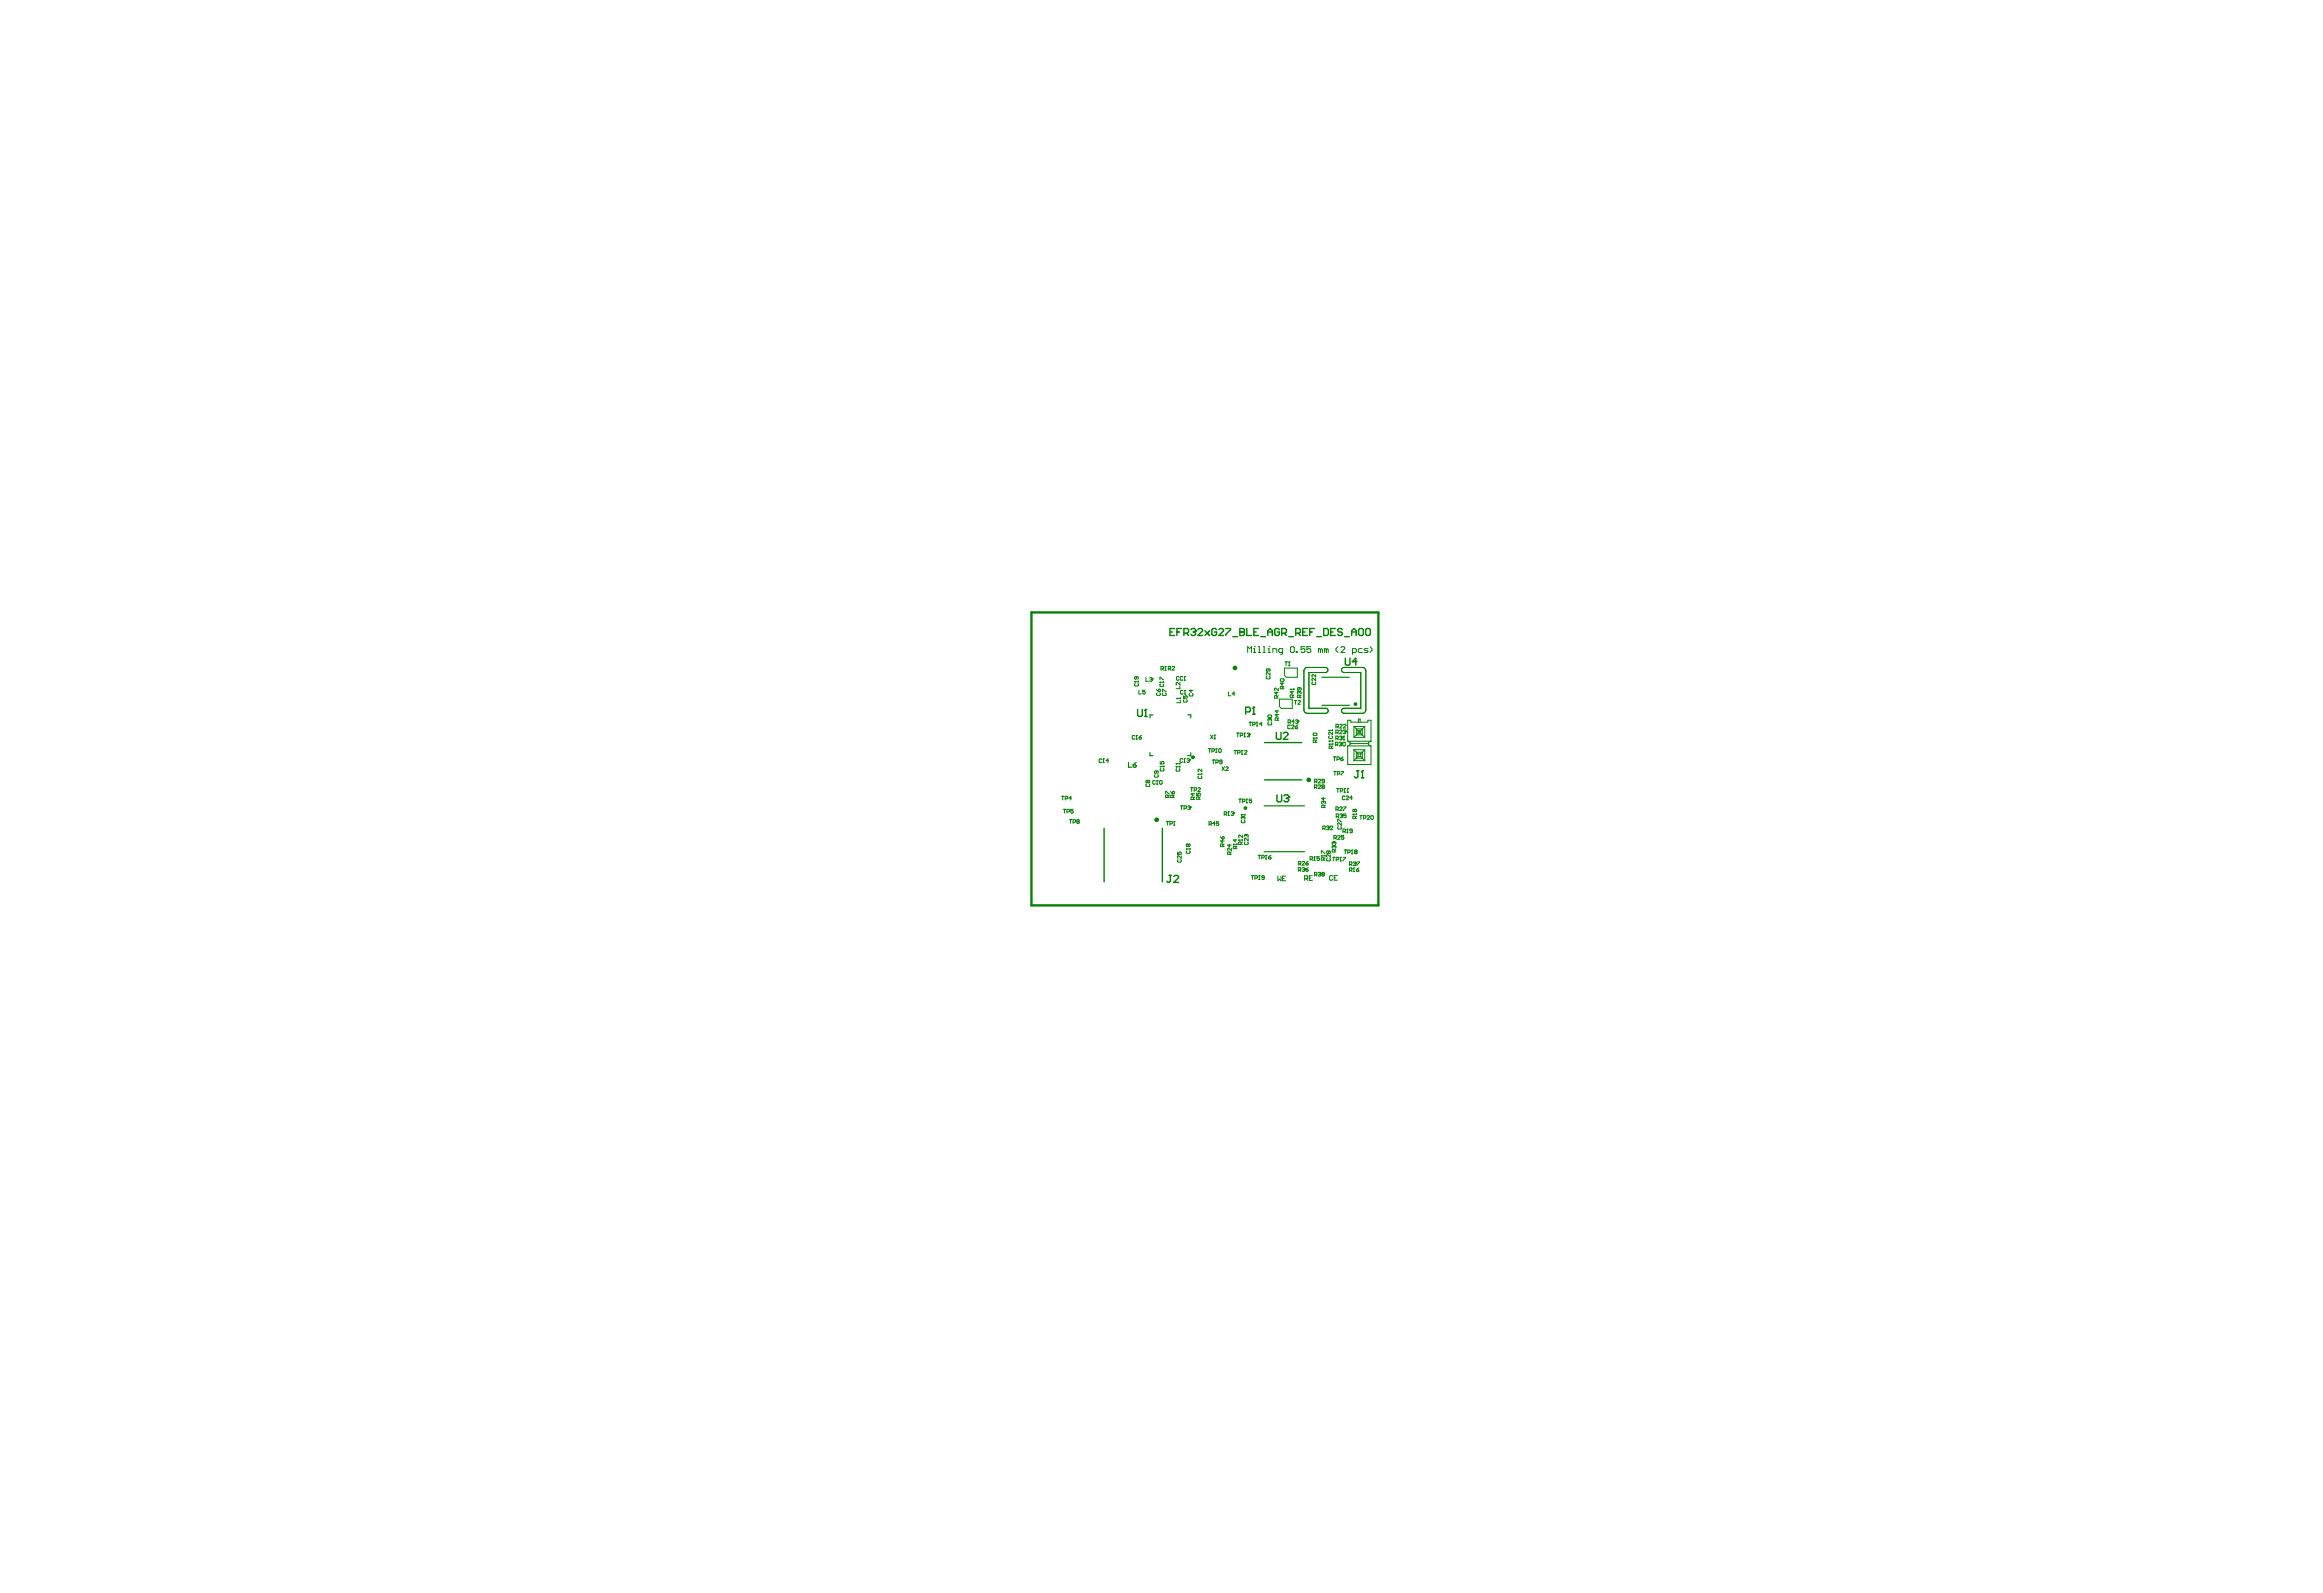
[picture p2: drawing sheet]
<svg xmlns="http://www.w3.org/2000/svg" width="843mm" height="578mm" viewBox="0 0 843 578" stroke-linecap="round" stroke-linejoin="round" font-family="sans-serif">
<g fill="none" stroke="#008000" stroke-width=".36">
<path d="M452.7 236.7v-2.1l.7 .7 .7-.7v2.1M454.8 236.7h.7M454.8 235.3h.3v1.4M455.1 234.6h.1M456.5 236.7h.7M456.5 234.6h.4v2.1M458.3 236.7h.7M458.3 234.6h.3v2.1M460.1 236.7h.7M460.1 235.3h.3v1.4M460.4 234.6h.1M461.8 236.7v-1.4h1.1l.3 .3v1.1"/>
<path d="M465.3 236.7h-1l-.4-.4v-.7l.4-.3h1v1.7l-.7 .4M468.2 234.9l.3-.3h.7l.4 .3v1.4l-.4 .4h-.7l-.3-.4zM470.3 236.3h.3v.4h-.3zM473.4 234.6h-1.4v1l.7-.3 .7 .3v.7l-.3 .4h-.7l-.4-.4M475.5 234.6h-1.4v1l.7-.3 .7 .3v.7l-.3 .4h-.7l-.4-.4M479.1 235.6l-.7-.3v1.4M479.1 235.6v1.1M479.1 235.6l.3-.3 .4 .3v1.1M481.2 235.6l-.7-.3v1.4M481.2 235.6v1.1M481.2 235.6l.3-.3 .4 .3v1.1M485.4 234.6l-.7 .7v.7l.7 .7"/>
<path d="M486.5 234.9l.3-.3h.7l.4 .3v.4l-1.4 1.4h1.4M490.7 236.7h1l.4-.4v-.7l-.4-.3h-1v2.1M494.2 235.3h-1l-.4 .3v.7l.4 .4h1M496.3 235.3h-1l-.4 .3 .4 .4h.7l.3 .3-.3 .4h-1.1M497 234.6l.7 .7v.7l-.7 .7M464.2 253.6h4.6v3.3h-4l-.6-.6zM466 242.3h4.7v3.4h-4l-.7-.7zM481.7 243l-.2-.6-.5-.3h-6.7l-.7 .3-.5 1v14.5l.5 .6 .7 .3h6.7a.92 .92 0 0 0 .9-1 .92 .92 0 0 0-.9-.9h-6.1v-13h6.1M481.7 243.1l-.2 .6-.6 .2M487 242.4l.6-.3h6.7l1 .5 .2 .8v14.5l-.5 .6-.7 .3h-6.7a.92 .92 0 0 1-.9-1 .92 .92 0 0 1 .9-.9h6.1v-13h-6.4l-.6-.9zM488.9 268.9l.9 .4v.9l-.9 .4M488.9 268.9v-7.6h1.2v.7h6.2v-.7h1.1v7.6"/>
<path d="M488.9 270.6v6.7h8.5v-6.7M488.9 270.6h8.5M488.9 268.9h8.5M489.8 269.7h6.7M491.2 263.5l1.5 1.5M491.2 272l.9 .9M491.2 263.5v4M491.2 272v3.9M491.2 275.9h3.9M491.2 272h3.9M491.2 267.5h3.9M491.2 263.5h3.9"/>
<path d="M492.1 272.9v2.1h2.2M492.1 272.9l.6 .6M492.1 272.9h2.2v2.1M492.1 266.6h2.2M492.1 266.6l-.9 .9M492.7 274.4l-1.5 1.5M492.7 266l-.6 .6M492.7 273.5h1M492.7 274.4h1M492.7 265v1M492.7 273.5v.9M492.7 266h1"/>
<path d="M492.7 265h1M492.9 262v-1.2h.6v1.2M492.9 265.5h.5M493.2 265.2v.6M493.7 265v1M493.7 273.5v.9M493.7 266l.6 .6M493.7 274.4l.6 .6M494.2 275l.9 .9M494.2 266.6l.9 .9M494.3 264.4h-2.2v2.2M494.3 264.4v2.2"/>
<path d="M494.3 264.4l-.6 .6M495.1 272l-1.4 1.5M495.1 263.5v4M495.1 272v3.9M495.1 263.5l-.9 .9M497.4 268.9l-.9 .4v.9l.9 .4M385.7 293.6h.9M386.2 293.6v1.3M387.1 294.5h.7l.2-.7-.9-.2v1.3M389.3 293.6h-.9v.7l.7-.3 .2 .7-.2 .2-.7-.2"/>
</g>
<path d="M374.2 222.2h125.9v106.2h-125.9z" fill="none" stroke="#008000" stroke-width=".84"/>
<path d="M418.3 259.3h-1.1v1.1M430.9 259.3h1.1v1.1M479.6 245.7h10M479.6 255.9h10M417.2 273v1.1h1.1M432 273v1.1h-1.1M458.6 292.3h14.7M458.6 309h14.7" fill="none" stroke="#008000" stroke-width=".42"/>
<path d="M458.7 269.4h13.6M458.7 282.9h13.6M400.6 300.5v19.4M421.7 300.5v19.4" fill="none" stroke="#008000" stroke-width=".5"/>
<path d="M412.7 257.3v2.2l.4 .4h.9l.4-.4v-2.2M415.3 259.9h.8M415.7 257.3v2.6" fill="none" stroke="#008000" stroke-width=".51"/>
<circle cx="415.7" cy="257.3" r=".25" fill="#008000"/>
<path d="M415.7 257.3l-.4 .5" fill="none" stroke="#008000" stroke-width=".51"/>
<g fill="none" stroke="#008000" stroke-width=".36">
<path d="M413.2 250.4v1.3h.9M415.5 250.4h-.9v.6l.4-.2 .5 .2-.3 .7-.6-.2M419.6 250l.7 .9M419.8 251.3l-.2 .3 .2 .6 1.2-.2-.3-.7M420.3 250.2l.2-.2 .5 .2-.3 .7h-.4zM421.8 250.9v-.9l1.3 .9M422 251.4l-.2 .2 .2 .7h.9l.2-.2-.2-.7M419.5 279.7v.6l-.2 .3-.4-.3 .2-.6h.9l.2 .2-.2 .7M426.7 278.1h1.3M426.9 278.8l-.2 .2 .2 .7 1.1-.2-.2-.7M428 277.9v.5M419.1 281l-.2 .2 .2 .7h.9l.2-.2-.2-.7"/>
<path d="M422.9 288v-1l1.3 1M423.8 289.3l-.2-.9-.7 .2v.7h1.3M424.2 288.4l-.4 .5"/>
</g>
<circle cx="426.7" cy="278.1" r=".17" fill="#008000"/>
<path d="M426.7 278.1l.2 .3M426.7 277h1.3M428 276.8v.4" fill="none" stroke="#008000" stroke-width=".36"/>
<circle cx="426.7" cy="277" r=".17" fill="#008000"/>
<path d="M429.2 250.7l-.2-.3-.7 .3v.9l.3 .2 .6-.2M429.7 251.8h.4M429.9 250.4v1.4M426.7 277l.2 .2" fill="none" stroke="#008000" stroke-width=".36"/>
<circle cx="429.9" cy="250.4" r=".17" fill="#008000"/>
<path d="M426.9 253.3h1.3M428.2 254v.9h-1.3M428.2 253.1v.5M429.4 252.4v.9h.6l-.2-.7 .7-.2 .2 .2-.2 .7M429.6 253.8l-.2 .2 .2 .7h.9l.2-.3-.2-.6M429.9 250.4l-.2 .3" fill="none" stroke="#008000" stroke-width=".36"/>
<circle cx="426.9" cy="253.3" r=".17" fill="#008000"/>
<path d="M426.9 253.3l.2 .3M427.8 245.6l-.3-.2-.6 .2 .2 1.2 .7-.3M429.1 245.6l-.2-.2-.7 .2 .2 1.2 .7-.3M429.6 246.8h.4M429.8 245.4v1.4" fill="none" stroke="#008000" stroke-width=".36"/>
<circle cx="429.8" cy="245.4" r=".17" fill="#008000"/>
<path d="M429.8 245.4l-.2 .2M434.7 280.8h1.3M434.9 281.5l-.2 .2 .2 .7 1.1-.2-.2-.7M436 280.6v.5" fill="none" stroke="#008000" stroke-width=".36"/>
<circle cx="434.7" cy="280.8" r=".17" fill="#008000"/>
<path d="M436 279v.9l-.9-.9-.4 .3 .2 .6M439.2 266.6l.9 1.4M440.1 266.6l-.9 1.4M440.5 268h.5M440.7 266.6v1.4M434.7 280.8l.2 .3" fill="none" stroke="#008000" stroke-width=".36"/>
<circle cx="440.7" cy="266.6" r=".17" fill="#008000"/>
<path d="M440.7 266.6l-.2 .3M447.4 306.3h1.4M448.3 307.8l-.2-.9-.7 .3v.6h1.4M448.8 306.9l-.5 .5M448.8 306v.5" fill="none" stroke="#008000" stroke-width=".36"/>
<circle cx="447.4" cy="306.3" r=".17" fill="#008000"/>
<g fill="none" stroke="#008000" stroke-width=".36">
<path d="M445.7 251v1.4h.9M447.9 251.7h-.9l.7-.7v1.4M463.1 251v.9l-.7-.7h1.3M463.3 259v.9l-.7-.7h1.4M463.3 257.7v.9l-.7-.7h1.4M463.3 253.2l-.2-.9-.7 .3v.6h1.3M463.7 249.6v.9l-.9-.9-.4 .3 .2 .6M463.7 252.3l-.4 .5M468.1 250h1.3M468.8 250.7v.9l-.7-.7h1.3M469 253l-.2-.9-.7 .2v.7h1.3M469.4 252.1l-.4 .4"/>
<path d="M469.4 249.8v.5M463.5 261.3l-.2-.9-.7 .2v.7h1.4M464 260.4l-.5 .4M447.4 306.3l.3 .2M448.1 304.5v.9l-.7-.7h1.4"/>
</g>
<circle cx="468.1" cy="250" r=".17" fill="#008000"/>
<path d="M466.1 240.1h.9M466.6 240.1v1.4M467.5 241.5h.4M467.7 240.1v1.4M468.1 250l.2 .3M469.5 254.1h.9M470 254.1v1.4M470.9 254.3l.2-.2 .7 .2-.9 1.2h.9" fill="none" stroke="#008000" stroke-width=".36"/>
<circle cx="467.7" cy="240.1" r=".17" fill="#008000"/>
<path d="M467.7 240.1l-.2 .2M473.3 318.8h.9l.2-.9-.2-.2h-.9v1.7M473.9 318.8l.5 .6M475 318.5h.6M475.3 311.6h.7l.2-.6-.9-.3v1.4M475.7 311.6l.5 .5M476.1 317.7h-1.1v1.7h1.1M476.7 312.1h.4M476.9 310.7v1.4" fill="none" stroke="#008000" stroke-width=".36"/>
<circle cx="476.9" cy="310.7" r=".17" fill="#008000"/>
<path d="M476.2 247.4l-.2 .2 .2 .7h.9l.2-.2-.2-.7M477.3 244.7v.9l-.9-.9-.4 .2 .2 .7M477.3 246.1v.9l-.9-.9-.4 .2 .2 .7M476.9 310.7l-.2 .3M478.7 310.7h-.9v.7l.4-.2 .5 .2-.2 .7-.7-.2M483.5 317.9l-.3-.3-.8 .3v1.1l.2 .3 .9-.3M483.8 306.8l-.5 .2 .2 .7M484.1 318.4h.5M484.2 309.1l-.2-1-.7 .3v.7h1.4M484.7 308.1l-.5 .5M485.2 317.6h-1.1v1.7h1.1" fill="none" stroke="#008000" stroke-width=".36"/>
<circle cx="483.8" cy="306.8" r=".17" fill="#008000"/>
<path d="M483.8 306.8l.2 .2M483.8 305.4l-.5 .3 .2 .6M484 307v.2M484 307l.2-.2 .5 .2-.3 .7" fill="none" stroke="#008000" stroke-width=".36"/>
<circle cx="483.8" cy="305.4" r=".17" fill="#008000"/>
<path d="M481.3 299.9l.6-.3 .3 .5M479.9 300.5l.9-.2-.2-.7h-.7v1.4M480.4 300.5l.4 .5M483.8 305.4l.2 .3M484 305.7v.2M484 305.7l.2-.3 .5 .3-.3 .6" fill="none" stroke="#008000" stroke-width=".36"/>
<circle cx="482.2" cy="300.1" r=".17" fill="#008000"/>
<path d="M482.1 264.9h1.3M482.3 267l-.2 .2 .2 .7 1.1-.3-.2-.6M483.4 265.6v.9l-1.1-.9-.2 .2 .2 .7M483.4 264.7v.5M482.6 299.9l.2-.3 .7 .3-.9 1.1h.9M481.7 300.3h.2M481.9 300.3l.3 .2-.3 .5-.6-.2M482.2 300.1l-.3 .2" fill="none" stroke="#008000" stroke-width=".36"/>
<circle cx="482.1" cy="264.9" r=".17" fill="#008000"/>
<path d="M482.1 264.9l.2 .3M487.2 301.6l.9-.2-.2-.7h-.7v1.4M487.7 301.6l.4 .5M488.6 302.1h.4M488.8 300.7v1.4" fill="none" stroke="#008000" stroke-width=".36"/>
<circle cx="488.8" cy="300.7" r=".17" fill="#008000"/>
<path d="M399.7 275.5l-.2-.2-.7 .2v.9l.2 .2 .7-.2M400.1 276.6h.5M400.4 275.3v1.3M385.1 288.9h.9M385.6 288.9v1.3M386.5 289.8h.6l.3-.7-.9-.2v1.3M388.7 289.5h-.9l.7-.6v1.3M488.8 300.7l-.2 .3M490.6 301.4l-.9-.2 .2-.5 .7 .3v.9l-.2 .2-.7-.2" fill="none" stroke="#008000" stroke-width=".36"/>
<circle cx="400.4" cy="275.3" r=".17" fill="#008000"/>
<path d="M421.2 242.7l.9-.3-.2-.6h-.7v1.3M421.7 242.7l.4 .4M422.6 243.1h.4M422.8 241.8v1.3M400.4 275.3l-.3 .2M402.2 276h-.9l.6-.7v1.3M416 284.4l-.2 .2 .2 .7h.9l.2-.2-.2-.7M416.4 283.3l-.2-.2-.4 .2 .2 .7 .4-.3M416.4 283.3l.3-.2 .4 .2-.2 .7-.5-.3M416.4 283.3v.4" fill="none" stroke="#008000" stroke-width=".36"/>
<circle cx="422.8" cy="241.8" r=".17" fill="#008000"/>
<path d="M420.8 247.5h1.4M421 248.1l-.2 .3 .2 .7 1.2-.3-.3-.7M422.2 247.2v.5M422.8 241.8l-.2 .2" fill="none" stroke="#008000" stroke-width=".36"/>
<circle cx="420.8" cy="247.5" r=".17" fill="#008000"/>
<g fill="none" stroke="#008000" stroke-width=".36">
<path d="M420.8 247.5l.2 .2M420.8 246.6v-.9l1.4 .9M428.1 248.9v.9h-1.4M428.1 247.6v.9l-.9-.9-.5 .2 .2 .7M439.7 275.7h.9M440.2 275.7v1.3M441.1 276.6h.7l.2-.7-.9-.2v1.3M443.4 276.4l-.9-.3 .2-.4 .7 .2v.9l-.3 .2-.6-.2M432.8 287.7v.9l-.7-.6h1.4M433 290l-.2-.9-.7 .2v.7h1.4M433.5 289.1l-.5 .4M434.1 287.7v.9h.7l-.2-.5 .2-.4 .7 .2-.2 .7"/>
<path d="M435 289.9l-.2-.9-.7 .3v.6h1.4M435.5 289l-.5 .5M450.6 297.6l-.3 .2 .3 .7h.8l.3-.3-.3-.6M450.8 296.2l-.5 .3 .3 .6M427.2 309.1v.9h.7l-.3-.4 .3-.5 .6 .2-.2 .7M427.4 311.8l-.2 .2 .2 .7h.9l.2-.2-.2-.7M428.5 310.5v.9l-.9-.9-.4 .2 .2 .7"/>
</g>
<circle cx="450.8" cy="296.2" r=".17" fill="#008000"/>
<path d="M450.3 295.6h1.4M450.8 296.2l.2 .3M451 296.5v.2M451 296.5l.2-.3 .5 .3-.3 .6M451.7 295.3v.5" fill="none" stroke="#008000" stroke-width=".36"/>
<circle cx="450.3" cy="295.6" r=".17" fill="#008000"/>
<path d="M450.3 295.6l.3 .2M449.4 304.7h1.3M450.3 306.3l-.2-.9-.7 .2v.7h1.3M450.7 305.4l-.4 .5M450.7 304.5v.5" fill="none" stroke="#008000" stroke-width=".36"/>
<circle cx="449.4" cy="304.7" r=".17" fill="#008000"/>
<path d="M453.1 262h.9M453.6 262v1.3M454.5 262.9h.7l.2-.7-.9-.2v1.3M455.8 263.3h.5M456.1 262v1.3M449.4 304.7l.2 .3M450.7 302.9v.9l-.9-.9-.4 .2 .2 .7" fill="none" stroke="#008000" stroke-width=".36"/>
<circle cx="456.1" cy="262" r=".17" fill="#008000"/>
<path d="M456.1 262l-.3 .2M457.9 262.7h-.9l.6-.7v1.3M460.2 262.1l-.2 .2 .2 .7h.9l.2-.2-.2-.7M460.4 260.7l-.4 .2 .2 .7" fill="none" stroke="#008000" stroke-width=".36"/>
<circle cx="460.4" cy="260.7" r=".17" fill="#008000"/>
<g fill="none" stroke="#008000" stroke-width=".36">
<path d="M459.6 245.3l-.2 .3 .2 .6 1.2-.2-.3-.7M460.1 242.6v.7l-.2 .2-.5-.2 .2-.7h.9l.3 .3-.3 .6M460.2 259.4h.9l.2 .6-1.1 .3-.2-.3zM460.8 244v.9l-.9-.9-.5 .2 .2 .7M460.4 260.7l.3 .2M460.7 260.9v.3M460.7 260.9l.2-.2 .4 .2-.2 .7M467.3 262l.9-.2-.2-.7h-.7v1.4M467.8 262l.4 .5M468.1 263.2l-.2-.2-.7 .2v.9l.2 .3 .7-.3M468.6 263.2l.2-.2 .7 .2-.9 1.2h.9M469.6 261.8h-.9l.6-.7v1.4"/>
<path d="M469.9 263.7h.7l.2 .4-.7 .3zM470 261.3l.7-.2 .2 .5M470.8 263l-.9 .7"/>
</g>
<circle cx="470.9" cy="261.6" r=".17" fill="#008000"/>
<path d="M470.5 261.8h.2M470.7 261.8l.2 .2-.2 .5-.7-.3M470.9 261.6l-.2 .2M476.4 267.7h1.4M477.3 269.3v-.7l-.6-.2-.3 .9h1.4M477.8 268.4l-.5 .5M477.8 267.5v.5" fill="none" stroke="#008000" stroke-width=".36"/>
<circle cx="476.4" cy="267.7" r=".17" fill="#008000"/>
<path d="M476.4 267.7l.3 .3M476.7 265.9h.9l.2 .7-1.1 .2-.3-.2zM479.9 290.7l-.4 .2 .2 .7M480.4 292.9v-.6l-.7-.3-.2 .9h1.4M480.9 292l-.5 .5M481.5 311.4l-.2 .2 .2 .7 1.2-.2-.3-.7M482 308.9l-.2-.2-.5 .2 .2 .7 .5-.3M482 308.9l.2-.2 .5 .2-.3 .7-.4-.3M482 308.9v.4M482.7 310v.9l-.9-.9-.5 .2 .2 .7" fill="none" stroke="#008000" stroke-width=".36"/>
<circle cx="479.9" cy="290.7" r=".17" fill="#008000"/>
<path d="M482.2 269.9h1.4M483.1 271.5l-.2-.9-.7 .2v.7h1.4M483.6 270.6l-.5 .5M483.6 269.7v.5M479.9 290.7l.3 .2M480.2 289.3v.9l-.7-.6h1.4M480.2 290.9v.2M480.2 290.9l.2-.2 .5 .2-.3 .7" fill="none" stroke="#008000" stroke-width=".36"/>
<circle cx="482.2" cy="269.9" r=".17" fill="#008000"/>
<path d="M482.2 269.9l.2 .3M482.2 268.8h1.4M483.6 268.6v.4" fill="none" stroke="#008000" stroke-width=".36"/>
<circle cx="482.2" cy="268.8" r=".17" fill="#008000"/>
<path d="M482.2 268.8l.2 .2M487.9 289l-.2-.3-.7 .3v.9l.2 .2 .7-.2M488.4 289l.2-.3 .7 .3-.9 1.1h.9M490.6 289.4h-.9l.7-.7v1.4M490.8 295.4h1.4M491.7 296.9l-.2-.9-.7 .3v.6h1.4M492.2 296l-.5 .5M492.2 295.1v.5" fill="none" stroke="#008000" stroke-width=".36"/>
<circle cx="490.8" cy="295.4" r=".17" fill="#008000"/>
<path d="M420.9 278.1h1.4M421.1 278.7l-.2 .3 .2 .6 1.2-.2-.3-.7M422.3 277.8v.5M490.8 295.4l.2 .2M491.5 293.8l-.2-.2-.5 .2 .2 .7 .5-.3M491.5 293.8l.2-.2 .5 .2-.3 .7-.4-.3M491.5 293.8v.4M493.3 295.9h.9M493.7 295.9v1.3M494.6 296.8h.7l.2-.7-.9-.2v1.3M496 296.1l.2-.2 .7 .2-.9 1.1h.9M497.3 296.1l.3-.2 .6 .2-.2 1.1-.7-.2z" fill="none" stroke="#008000" stroke-width=".36"/>
<circle cx="420.9" cy="278.1" r=".17" fill="#008000"/>
<g fill="none" stroke="#008000" stroke-width=".36">
<path d="M420.9 278.1l.2 .2M420.9 276.3v.9h.7l-.2-.5 .2-.4 .7 .2-.3 .7M388 297.3h.9M388.4 297.3v1.4M389.3 298.2l.9-.2-.2-.7h-.7v1.4M390.9 298l-.2-.2 .2-.5 .7 .2-.3 .5M390.9 298l-.2 .2 .2 .5 .7-.3-.3-.4M390.9 298h.4M423.1 298h.9M423.5 298v1.3M424.4 298.9h.7l.2-.7-.9-.2v1.3M425.8 299.3h.4"/>
<path d="M426 298v1.3M442.8 303.5l.7 .9M443.5 304.8v.9l-.7-.7h1.3M443.5 303.7l.4-.2 .2 .6-.6 .3zM443.7 307v-.6l-.7-.3-.2 .9h1.3M444.1 306.1l-.4 .5"/>
</g>
<path d="M424.2 317.5h.8M424.6 317.5v2.2l-.4 .4h-.4l-.5-.4M425.9 318l.4-.5h.8l.5 .5v.4l-1.7 1.7h1.7" fill="none" stroke="#008000" stroke-width=".51"/>
<circle cx="426" cy="298" r=".17" fill="#008000"/>
<path d="M411.7 267l-.2-.2-.7 .2v.9l.2 .2 .7-.2M412.1 268.1h.5M412.4 266.8v1.3M424.7 287.1l.7 .9M425.4 287.3l.4-.2 .3 .6-.7 .3zM425.6 289.3l-.2-.9-.7 .2v.7h1.4M426 298l-.2 .2M426.1 288.4l-.5 .5" fill="none" stroke="#008000" stroke-width=".36"/>
<circle cx="412.4" cy="266.8" r=".17" fill="#008000"/>
<path d="M415.8 245.8v1.3h.9M417.1 246l.7-.2 .2 .4M412.4 266.8l-.3 .2M413.3 267.5h.6l.3 .4-.7 .2zM414.2 266.8l-.9 .7" fill="none" stroke="#008000" stroke-width=".36"/>
<circle cx="418" cy="246.2" r=".17" fill="#008000"/>
<path d="M411.6 247.3h1.4M411.9 248l-.3 .2 .3 .7h.9l.2-.3-.2-.6M413 247.1v.4M417.6 246.5h.2M417.8 246.5l.2 .2-.2 .4-.7-.2M418 246.2l-.2 .3" fill="none" stroke="#008000" stroke-width=".36"/>
<circle cx="411.6" cy="247.3" r=".17" fill="#008000"/>
<path d="M411.6 247.3l.3 .2M412.3 245.5l-.2 .9-.5-.2 .3-.7h.9l.2 .2-.2 .7M430.4 308h1.3M430.6 308.6l-.2 .3 .2 .6h.9l.2-.2-.2-.7M431.7 307.7v.5" fill="none" stroke="#008000" stroke-width=".36"/>
<circle cx="430.4" cy="308" r=".17" fill="#008000"/>
<path d="M438.6 299h.7l.2-.7-.9-.2v1.3M439.1 299l.4 .4M440.9 298.7h-.9l.6-.6v1.3M442.2 298.1h-.9v.6l.4-.2 .5 .2-.2 .7-.7-.2M444.1 295.4h.7l.2-.7-.9-.2v1.3M444.6 295.4l.4 .4M445.5 295.8h.5M445.7 294.5v1.3M430.4 308l.2 .2M431.1 306.4l-.3-.2-.4 .2 .2 .7 .5-.3M431.1 306.4l.2-.2 .4 .2-.2 .7-.4-.3M431.1 306.4v.4" fill="none" stroke="#008000" stroke-width=".36"/>
<circle cx="445.7" cy="294.5" r=".17" fill="#008000"/>
<path d="M445.7 294.5l-.2 .2M446.6 294.7l.7-.2 .2 .4" fill="none" stroke="#008000" stroke-width=".36"/>
<circle cx="447.5" cy="294.9" r=".17" fill="#008000"/>
<g fill="none" stroke="#008000" stroke-width=".36">
<path d="M443.3 278.1l.9 1.4M444.2 278.1l-.9 1.4M444.7 278.4l.2-.3 .7 .3-.9 1.1h.9M447.7 272.2h.9M448.1 272.2v1.4M449 273.1h.7l.2-.7-.9-.2v1.4M450.4 273.6h.4M450.6 272.2v1.4M431.9 285.7h.9M432.3 285.7v1.4M433.2 286.6h.7l.2-.6-.9-.3v1.4M434.6 286l.2-.3 .7 .3-.9 1.1h.9"/>
<path d="M447.1 295.1h.2M447.3 295.1l.2 .3-.2 .4-.7-.2M447.5 294.9l-.2 .2"/>
</g>
<circle cx="450.6" cy="272.2" r=".17" fill="#008000"/>
<path d="M438.3 271.6h.9M438.8 271.6v1.3M439.7 272.5h.7l.2-.7-.9-.2v1.3M441 272.9h.5M441.3 271.6v1.3M450.6 272.2l-.2 .2M451.5 272.4l.2-.2 .7 .2-.9 1.2h.9" fill="none" stroke="#008000" stroke-width=".36"/>
<circle cx="441.3" cy="271.6" r=".17" fill="#008000"/>
<path d="M441.3 271.6l-.3 .2M442.2 271.8l.2-.2 .7 .2-.3 1.1-.6-.2zM448.6 265.9h.9M449.1 265.9v1.4M450 266.8l.9-.2-.3-.7h-.6v1.4M451.3 267.3h.5M451.5 265.9v1.4" fill="none" stroke="#008000" stroke-width=".36"/>
<circle cx="451.5" cy="265.9" r=".17" fill="#008000"/>
<path d="M451.5 265.9l-.2 .3M452.4 266.2l.7-.3 .2 .5" fill="none" stroke="#008000" stroke-width=".36"/>
<circle cx="453.3" cy="266.4" r=".17" fill="#008000"/>
<g fill="none" stroke="#008000" stroke-width=".36">
<path d="M431.7 251.6l-.3 .2 .3 .7h.9l.2-.3-.2-.6M432.1 250.2v.9l-.7-.7h1.4M452.9 266.6h.2M453.1 266.6l.2 .2-.2 .5-.7-.2M453.3 266.4l-.2 .2M463.6 317.8v1.7l.6-.6 .5 .6v-1.7M465.3 318.7h.6M466.4 317.8h-1.1v1.7h1.1M471 315.6h.7l.2-.7-.9-.2v1.4M471 313.4l.9-.3-.2-.6h-.7v1.3M471.5 315.6l.4 .5M471.5 313.4l.4 .4"/>
<path d="M472.4 314.9l.7-.2 .2 .5M472.4 312.7l.2-.2 .7 .2-.9 1.1h.9M473.8 313.1h.6l.3 .5-.7 .2zM474.7 312.5l-.9 .6"/>
</g>
<circle cx="473.3" cy="315.2" r=".17" fill="#008000"/>
<g fill="none" stroke="#008000" stroke-width=".36">
<path d="M476.9 285.6l.9-.2-.2-.7h-.7v1.4M477.3 285.6l.5 .5M478.2 284.9l.3-.2 .6 .2-.9 1.2h.9M479.8 285.4l-.2-.2 .2-.5 .7 .2-.2 .5M479.8 285.4l-.2 .2 .2 .5 .7-.3-.2-.4M479.8 285.4h.5M472.8 315.4h.3M473.1 315.4l.2 .2-.2 .5-.7-.3M473.3 315.2l-.2 .2M473.7 315.4h.7l.2 .4-.6 .3zM474.6 314.7l-.9 .7M489.6 315.7l.9-.2-.2-.7h-.7v1.4"/>
<path d="M490.1 315.7l.4 .5M491 316.2h.4M491.2 314.8v1.4"/>
</g>
<path d="M463.1 265.7v2.1l.4 .4h.8l.4-.4v-2.1M465.6 266.1l.4-.4h.9l.4 .4v.4l-1.7 1.7h1.7" fill="none" stroke="#008000" stroke-width=".51"/>
<circle cx="491.2" cy="314.8" r=".17" fill="#008000"/>
<path d="M489.6 313.6h.7l.2-.7-.9-.3v1.4M490 313.6l.5 .4M491 312.9l.6-.3 .3 .5M491.2 314.8l-.2 .2M492.1 315.5h.7l.2 .4-.7 .3zM493 314.8l-.9 .7" fill="none" stroke="#008000" stroke-width=".36"/>
<circle cx="491.9" cy="313.1" r=".17" fill="#008000"/>
<path d="M483.4 311h.9M483.9 311v1.3M484.8 311.9h.7l.2-.7-.9-.2v1.3M486.1 312.3h.5M486.4 311v1.3M491.4 313.3h.2M491.6 313.3l.3 .3-.3 .4-.6-.2M491.9 313.1l-.3 .2M492.3 312.6h.9l-.9 1.4" fill="none" stroke="#008000" stroke-width=".36"/>
<circle cx="486.4" cy="311" r=".17" fill="#008000"/>
<path d="M486.4 311l-.3 .2M487.3 311h.9l-.9 1.3M487.6 308.3h.9M488.1 308.3v1.4M489 309.2h.6l.3-.6-.9-.3v1.4M490.3 309.7h.5M490.5 308.3v1.4" fill="none" stroke="#008000" stroke-width=".36"/>
<circle cx="490.5" cy="308.3" r=".17" fill="#008000"/>
<g fill="none" stroke="#008000" stroke-width=".36">
<path d="M484.7 293.6h.7l.2-.7-.9-.2v1.4M484.9 286h.9M485.1 293.6l.5 .5M485.3 298v-.9l1.4 .9M485.4 286v1.4M485.5 299.8l-.2 .3 .2 .6h.9l.3-.2-.3-.7M486 292.9l.3-.2 .6 .2-.9 1.2h.9M486.3 286.9h.6l.3-.6-.9-.3v1.4M486.7 298.5v.9l-.9-.9-.5 .2 .2 .7M487.4 292.7h.9l-.9 1.4M487.6 287.4h.5M487.8 286v1.4"/>
<path d="M490.5 308.3l-.2 .3M491.7 309l-.3-.2 .3-.5 .6 .3-.2 .4M491.7 309l-.3 .2 .3 .5 .6-.2-.2-.5M491.7 309h.4"/>
</g>
<circle cx="487.8" cy="286" r=".17" fill="#008000"/>
<path d="M487.8 286l-.2 .3M488.7 287.4h.5M489 286v1.4" fill="none" stroke="#008000" stroke-width=".36"/>
<circle cx="489" cy="286" r=".17" fill="#008000"/>
<path d="M483.8 279.9h.9M484.3 279.9v1.3M486.5 279.9h.9l-.9 1.3M485.2 280.8h.7l.2-.7-.9-.2v1.3M489 286l-.3 .3" fill="none" stroke="#008000" stroke-width=".36"/>
<path d="M492.2 279.6h.9M492.6 279.6v2.1l-.4 .4h-.4l-.4-.4M494.3 279.6v2.5M493.9 282.1h.8" fill="none" stroke="#008000" stroke-width=".51"/>
<circle cx="494.3" cy="279.6" r=".25" fill="#008000"/>
<path d="M494.3 279.6l-.4 .4" fill="none" stroke="#008000" stroke-width=".51"/>
<path d="M483.7 274.6h.9M484.2 274.6v1.3M484.6 265.7l.9-.2-.2-.7h-.7v1.4M485.1 275.5h.6l.3-.7-.9-.2v1.3M485.1 265.7l.4 .5M486 265l.2-.2 .7 .2-.9 1.2h.9M486.4 275.2h.7l.2 .5-.7 .2zM487.3 274.6l-.9 .6M487.4 265l.6-.2 .3 .5" fill="none" stroke="#008000" stroke-width=".36"/>
<circle cx="488.3" cy="265.3" r=".17" fill="#008000"/>
<path d="M484.6 267.9l.9-.2-.2-.7h-.7v1.4M485.1 267.9l.4 .5M486 267.3l.7-.3 .2 .5M487.8 265.5h.2M488 265.5l.3 .2-.3 .5-.6-.3M488.3 265.3l-.3 .2" fill="none" stroke="#008000" stroke-width=".36"/>
<circle cx="486.9" cy="267.5" r=".17" fill="#008000"/>
<path d="M486.4 267.7h.3M486.7 267.7l.2 .2-.2 .5-.7-.2M486.9 267.5l-.2 .2M487.4 268.4h.4M487.6 267v1.4" fill="none" stroke="#008000" stroke-width=".36"/>
<circle cx="487.6" cy="267" r=".17" fill="#008000"/>
<path d="M487.6 267l-.2 .3M419.1 283.3l-.2-.2-.7 .2 .3 1.2 .6-.3M419.6 284.5h.4M419.8 283.1v1.4" fill="none" stroke="#008000" stroke-width=".36"/>
<path d="M488.1 238.8v2.1l.4 .4h.8l.5-.4v-2.1M492.3 240h-1.7l1.3-1.2v2.5" fill="none" stroke="#008000" stroke-width=".51"/>
<circle cx="419.8" cy="283.1" r=".17" fill="#008000"/>
<path d="M423.8 242.6l1-.2-.3-.7h-.7v1.4M424.3 242.6l.5 .5M425.2 241.9l.2-.2 .7 .2-.9 1.2h.9M419.8 283.1l-.2 .2M420.7 283.3l.2-.2 .7 .2-.2 1.2-.7-.3zM451.7 305.5l-.2 .2 .2 .7h.9l.2-.3-.2-.6M451.9 302.8l-.4 .2 .2 .7M452.8 304.1v.9l-.9-.9-.4 .2 .2 .7" fill="none" stroke="#008000" stroke-width=".36"/>
<path d="M409.4 276.6v1.7h1.2M411.1 277.5h.9l.2 .5-.8 .3zM412.2 276.6l-1.1 .9" fill="none" stroke="#008000" stroke-width=".42"/>
<circle cx="451.9" cy="302.8" r=".17" fill="#008000"/>
<path d="M449.4 289.9h.9M449.8 289.9v1.3M450.7 290.8h.7l.2-.7-.9-.2v1.3M452.1 291.2h.4M452.3 289.9v1.3M451.9 302.8l.3 .2M452.2 303v.2M452.2 303l.2-.2 .4 .2-.2 .7" fill="none" stroke="#008000" stroke-width=".36"/>
<circle cx="452.3" cy="289.9" r=".17" fill="#008000"/>
<path d="M452.3 289.9l-.2 .2M454.1 289.9h-.9v.6l.5-.2 .4 .2-.2 .7-.7-.2M479.4 310.4h1.3M480.3 312l-.3-.9-.6 .2v.7h1.3M480.7 311.1l-.4 .5M480.7 310.2v.5" fill="none" stroke="#008000" stroke-width=".36"/>
<circle cx="479.4" cy="310.4" r=".17" fill="#008000"/>
<path d="M476.9 317.3l.9-.2-.2-.7h-.7v1.4M477.3 317.3l.5 .5M478.2 316.7l.7-.3 .2 .5M479.4 310.4l.2 .3M479.4 309.5v-.9l1.3 .9" fill="none" stroke="#008000" stroke-width=".36"/>
<circle cx="479.1" cy="316.9" r=".17" fill="#008000"/>
<path d="M456.4 310.3h.9M456.9 310.3v1.3M457.8 311.2h.6l.3-.7-.9-.2v1.3M459.1 311.6h.5M459.3 310.3v1.3M478.7 317.1h.2M478.9 317.1l.2 .2-.2 .5-.7-.2M479.1 316.9l-.2 .2M479.8 317.1h.5M479.8 317.1l-.2 .2 .2 .5 .7-.2-.2-.5M479.8 317.1l-.2-.2 .2-.5 .7 .3-.2 .4" fill="none" stroke="#008000" stroke-width=".36"/>
<circle cx="459.3" cy="310.3" r=".17" fill="#008000"/>
<path d="M476.9 283.6l.9-.3-.2-.6h-.7v1.3M477.4 283.6l.4 .4M478.3 282.9l.2-.2 .7 .2-.9 1.1h.9M480.5 283.3l-.9-.2 .2-.4 .7 .2v.9l-.2 .2-.7-.2M459.3 310.3l-.2 .2M460.2 310.9h.7l.2 .5-.6 .2zM461.1 310.3l-.9 .6" fill="none" stroke="#008000" stroke-width=".36"/>
<path d="M463.3 288.3v2.1l.4 .4h.9l.4-.4v-2.1M465.8 288.7l.4-.4h.9l.4 .4v.5" fill="none" stroke="#008000" stroke-width=".51"/>
<circle cx="467.5" cy="289.2" r=".25" fill="#008000"/>
<path d="M466.7 289.6h.4M467.1 289.6l.4 .4v.4l-.4 .4h-.9l-.4-.4M467.5 289.2l-.4 .4" fill="none" stroke="#008000" stroke-width=".51"/>
<path d="M464.5 246.5l1.1-.3 .2 .7-1.1 .2zM465.2 247.6v.9l-.7-.7h1.3M465.4 249.8l-.2-.9-.7 .3v.6h1.3M465.8 248.9l-.4 .5M484.8 296.2h.7l.2-.7-.9-.2v1.3M485.2 296.2l.5 .4M486.1 295.5l.7-.2 .2 .4M483.9 304l.9-.2-.2-.7h-.7v1.3M484.4 304l.4 .4M485.3 303.3l.2-.2 .7 .2-.9 1.1h.9M487.5 303.1h-.9v.7l.7-.3 .2 .7-.2 .2-.7-.2" fill="none" stroke="#008000" stroke-width=".36"/>
<circle cx="487" cy="295.7" r=".17" fill="#008000"/>
<path d="M484.5 270.1h.7l.2-.6-.9-.3v1.4M484.7 263.6l.9-.2-.2-.7h-.7v1.4M484.9 270.1l.5 .5M485.1 263.6l.5 .5M485.8 269.5l.7-.3 .2 .5M486 263l.3-.3 .6 .3-.9 1.1h.9M487.4 263l.2-.3 .7 .3-.9 1.1h.9M486.6 295.9h.2M486.8 295.9l.2 .3-.2 .4-.7-.2M487 295.7l-.2 .2M488.4 295.3h-.9v.6l.7-.2 .2 .7-.2 .2-.7-.2" fill="none" stroke="#008000" stroke-width=".36"/>
<circle cx="486.7" cy="269.7" r=".17" fill="#008000"/>
<path d="M471.1 250.8l-.4 .2 .2 .7M471.6 253.1l-.2-.9-.7 .2v.7h1.3M472 252.2l-.4 .4M486.3 269.9h.2M486.5 269.9l.2 .2-.2 .5-.7-.2M486.7 269.7l-.2 .2M487.2 269.5l.2-.3 .7 .3-.2 1.1-.7-.2zM446.1 306.3v.9l-.7-.7h1.3M446.3 309.9l-.2-.9-.7 .2v.7h1.3M446.7 307.7v.9l-.9-.9-.4 .2 .2 .7M446.7 309l-.4 .5" fill="none" stroke="#008000" stroke-width=".36"/>
<circle cx="471.1" cy="250.8" r=".17" fill="#008000"/>
<path d="M471.1 250.8l.3 .2M471.4 249.5v.6l-.3 .3-.4-.3 .2-.6h.9l.2 .2-.2 .7M471.4 251v.3M471.4 251l.2-.2 .4 .2-.2 .7M428.2 292.3h.9M428.7 292.3v1.4M429.6 293.2h.6l.3-.7-.9-.2v1.4M430.9 292.5l.7-.2 .2 .5" fill="none" stroke="#008000" stroke-width=".36"/>
<circle cx="431.8" cy="292.8" r=".17" fill="#008000"/>
<path d="M431.4 293h.2M431.6 293l.2 .2-.2 .5-.7-.3M431.8 292.8l-.2 .2M453.9 317.6h.9M454.4 317.6v1.4M455.3 318.5h.7l.2-.6-.9-.3v1.4M456.6 319h.5M456.9 317.6v1.4" fill="none" stroke="#008000" stroke-width=".36"/>
<circle cx="456.9" cy="317.6" r=".17" fill="#008000"/>
<path d="M456.9 317.6l-.3 .3M458.7 318.3h-.7l-.2-.2 .2-.5 .7 .3v.9l-.3 .2-.6-.2" fill="none" stroke="#008000" stroke-width=".36"/>
<path d="M451.9 258.2h1.3l.4-.4v-.8l-.4-.5h-1.3v2.6M454.4 259.1h.9M454.9 256.5v2.6" fill="none" stroke="#008000" stroke-width=".51"/>
<circle cx="454.9" cy="256.5" r=".25" fill="#008000"/>
<path d="M454.9 256.5l-.5 .5" fill="none" stroke="#008000" stroke-width=".51"/>
<path d="M429 275.4l-.2-.2-.7 .2v.9l.3 .2 .6-.2M429.5 276.5h.4M429.7 275.2v1.3" fill="none" stroke="#008000" stroke-width=".36"/>
<circle cx="429.7" cy="275.2" r=".17" fill="#008000"/>
<path d="M429.7 275.2l-.2 .2M430.6 275.4l.7-.2 .2 .4" fill="none" stroke="#008000" stroke-width=".36"/>
<circle cx="431.5" cy="275.6" r=".17" fill="#008000"/>
<path d="M431.1 275.9h.2M431.3 275.9l.2 .2-.2 .4-.7-.2M431.5 275.6l-.2 .3" fill="none" stroke="#008000" stroke-width=".36"/>
<path d="M424.5 229.3h.8M426.1 228h-1.6v2.5h1.6M427 229.3h.8M428.7 228h-1.7v2.5M429.5 229.7h1.3l.4-.4v-.9l-.4-.4h-1.3v2.5M430.4 229.7l.8 .8M432.1 228.4l.4-.4h.8l.5 .4v.4" fill="none" stroke="#008000" stroke-width=".51"/>
<circle cx="433.8" cy="228.8" r=".25" fill="#008000"/>
<path d="M432.9 229.3h.4M433.3 229.3l.5 .4v.4l-.5 .4h-.8l-.4-.4M433.8 228.8l-.5 .5M434.6 228.4l.4-.4h.9l.4 .4v.4l-1.7 1.7h1.7M437.1 228.8l1.7 1.7M438.8 228.8l-1.7 1.7M441.4 228.4l-.5-.4h-.8l-.4 .4v1.7l.4 .4h.8l.5-.4v-.8h-.9M442.2 228.4l.4-.4h.9l.4 .4v.4l-1.7 1.7h1.7M444.7 228h1.7v.4l-1.7 1.7v.4M447.3 230.9h1.7M449.8 228v2.5h1.3l.4-.4v-.4l-.4-.4h-1.3" fill="none" stroke="#008000" stroke-width=".51"/>
<circle cx="449.8" cy="229.3" r=".25" fill="#008000"/>
<g fill="none" stroke="#008000" stroke-width=".51">
<path d="M449.8 228h1.3l.4 .4v.4l-.4 .5h-1.3M452.3 228v2.5h1.7M454.9 229.3h.8M456.6 228h-1.7v2.5h1.7M457.4 230.9h1.7M460 229.3h1.6M460 230.5v-1.7l.8-.8 .8 .8v1.7M464.2 228.4l-.4-.4h-.9l-.4 .4v1.7l.4 .4h.9l.4-.4v-.8h-.9M465 229.7h1.3l.4-.4v-.9l-.4-.4h-1.3v2.5M465.9 229.7l.8 .8M467.6 230.9h1.7M470.1 229.7h1.3l.4-.4v-.9l-.4-.4h-1.3v2.5"/>
<path d="M470.9 229.7l.9 .8M472.6 229.3h.9M474.3 228h-1.7v2.5h1.7M475.2 229.3h.8M476.9 228h-1.7v2.5M477.7 230.9h1.7M480.2 228h1.3l.4 .4v1.7l-.4 .4h-1.3zM482.8 229.3h.8M484.5 228h-1.7v2.5h1.7M487 228.4l-.4-.4h-.9l-.4 .4v.4l.4 .5h.9l.4 .4v.4l-.4 .4h-.9l-.4-.4M487.8 230.9h1.7M490.4 229.3h1.7"/>
<path d="M490.4 230.5v-1.7l.8-.8 .9 .8v1.7M493.3 228h.9l.4 .4v1.7l-.4 .4h-.9l-.4-.4v-1.7zM495.9 228h.8l.4 .4v1.7l-.4 .4h-.8l-.4-.4v-1.7z"/>
</g>
<g fill="none" stroke="#008000" stroke-width=".83">
<circle cx="448" cy="242.3" r=".42"/>
<circle cx="432.8" cy="274.7" r=".25"/>
<circle cx="419.6" cy="297.4" r=".42"/>
</g>
<circle cx="474.8" cy="282.9" r=".42" fill="none" stroke="#008000" stroke-width=".84"/>
<g fill="none" stroke="#008000" stroke-width=".66">
<circle cx="491.8" cy="255.4" r=".33"/>
<circle cx="451.8" cy="293.1" r=".33"/>
</g>
</svg>
